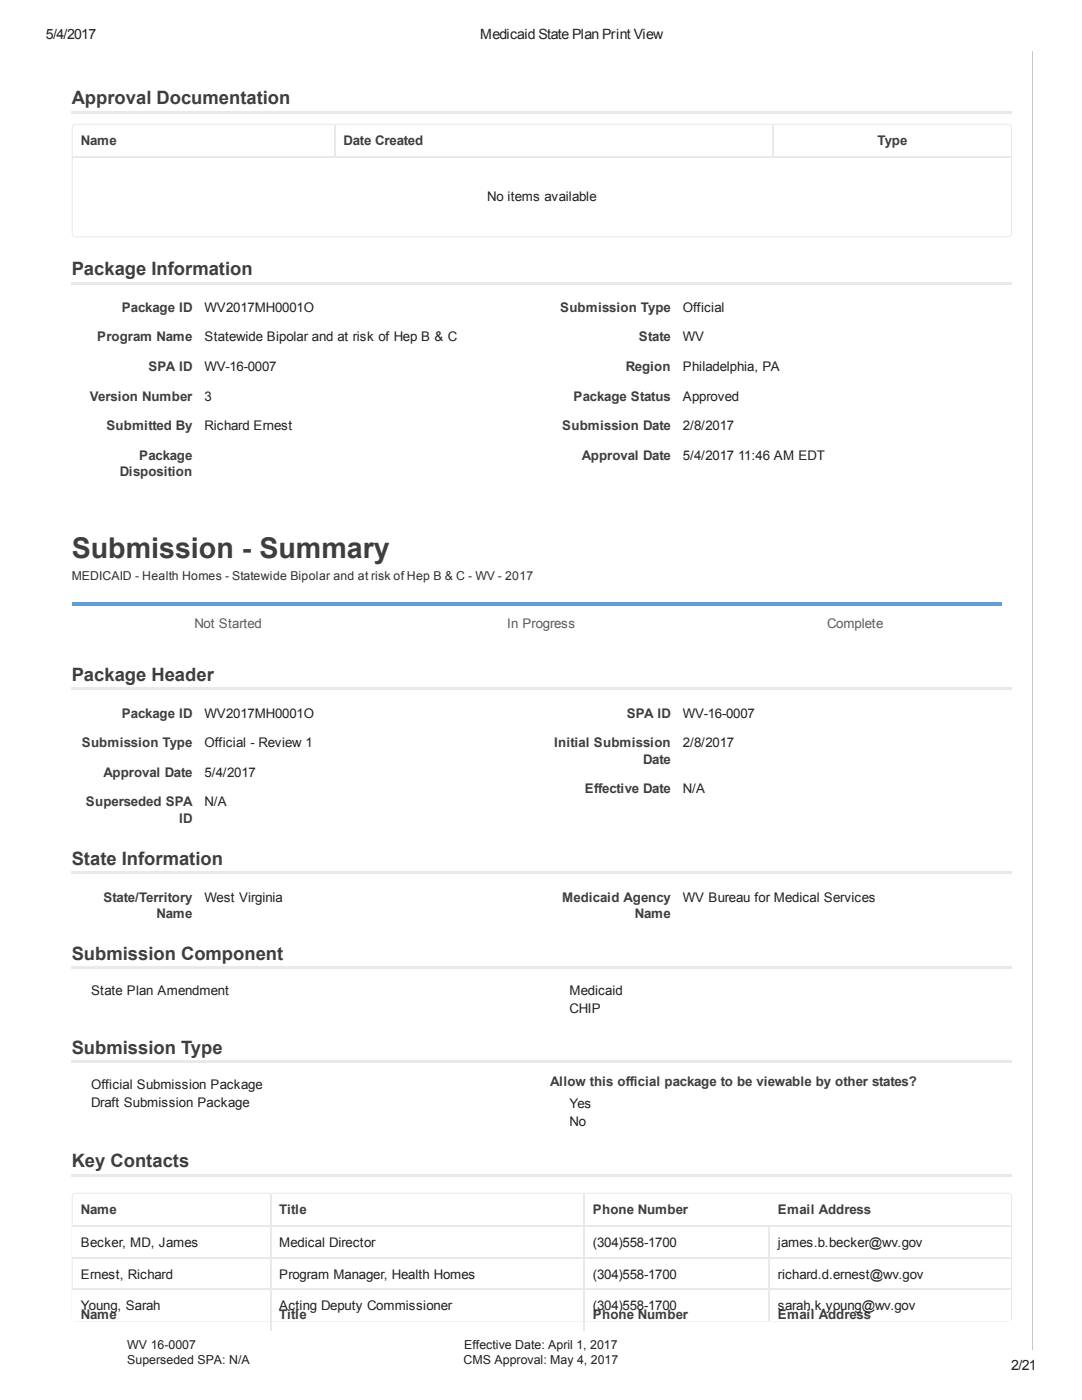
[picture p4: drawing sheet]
<svg xmlns="http://www.w3.org/2000/svg" width="216mm" height="279mm" viewBox="0 0 216 279" stroke-linecap="round" stroke-linejoin="round" font-family="sans-serif">
<defs><g id="words">
<text font-size="5.7" fill="#3e3d3f" x="14.3" y="111.4">Submission - Summary</text>
<g font-size="3.7" fill="#3e3d3f">
<text x="14.3" y="20.8">Approval Documentation</text>
<text x="14.3" y="54.9">Package Information</text>
<text x="14.3" y="135.9">Package Header</text>
<text x="14.3" y="172.6">State Information</text>
<text x="14.3" y="191.5">Submission Component</text>
<text x="14.3" y="210.3">Submission Type</text>
<text x="14.3" y="232.9">Key Contacts</text>
</g>
<g font-size="2.8" fill="#231f20">
<text x="9.2" y="7.8">5/4/2017</text>
<text x="95.8" y="7.8">Medicaid State Plan Print View</text>
<text x="201.8" y="273.4">2/21</text>
</g>
<g font-size="2.7" fill="#3e3d3f">
<text x="16.1" y="29">Name</text>
<text x="68.6" y="29">Date Created</text>
<text x="175.1" y="29">Type</text>
<text x="24.3" y="62.2">Package ID</text>
<text x="111.8" y="62.2">Submission Type</text>
<text x="19.4" y="68.2">Program Name</text>
<text x="127.5" y="68.2">State</text>
<text x="29.6" y="74.1">SPA ID</text>
<text x="124.9" y="74.1">Region</text>
<text x="17.9" y="80">Version Number</text>
<text x="114.4" y="80">Package Status</text>
<text x="21.2" y="85.9">Submitted By</text>
<text x="112.2" y="85.9">Submission Date</text>
<text x="23.9" y="95.1">Disposition</text>
<text x="27.8" y="91.8">Package</text>
<text x="116.1" y="91.8">Approval Date</text>
<text x="24.3" y="143.2">Package ID</text>
<text x="125" y="143.2">SPA ID</text>
<text x="16.3" y="149.1">Submission Type</text>
<text x="110.6" y="149.1">Initial Submission</text>
<text x="20.6" y="155">Approval Date</text>
<text x="128.3" y="152.4">Date</text>
<text x="17.2" y="160.9">Superseded SPA</text>
<text x="116.7" y="158.3">Effective Date</text>
<text x="35.7" y="164.2">ID</text>
<text x="20.6" y="179.9">State/Territory</text>
<text x="112.2" y="179.9">Medicaid Agency</text>
<text x="31.2" y="183.2">Name</text>
<text x="126.7" y="183.2">Name</text>
<text x="109.8" y="216.8">Allow this official package to be viewable by other states?</text>
<text x="16.1" y="242.3">Name</text>
<text x="55.7" y="242.3">Title</text>
<text x="118.3" y="242.3">Phone Number</text>
<text x="155.2" y="242.3">Email Address</text>
<text x="16.1" y="263.3">Name</text>
<text x="55.7" y="263.3">Title</text>
<text x="118.3" y="263.3">Phone Number</text>
<text x="155.2" y="263.3">Email Address</text>
</g>
<g font-size="2.7" fill="#231f20">
<text x="97.2" y="40.2">No items available</text>
<text x="40.8" y="62.2">WV2017MH0001O</text>
<text x="136.3" y="62.2">Official</text>
<text x="40.8" y="68.2">Statewide Bipolar and at risk of Hep B &amp; C</text>
<text x="136.3" y="68.2">WV</text>
<text x="40.8" y="74.1">WV-16-0007</text>
<text x="136.3" y="74.1">Philadelphia, PA</text>
<text x="40.8" y="80">3</text>
<text x="136.3" y="80">Approved</text>
<text x="40.8" y="85.9">Richard Ernest</text>
<text x="136.3" y="85.9">2/8/2017</text>
<text x="136.3" y="91.8">5/4/2017 11:46 AM EDT</text>
<text x="40.8" y="143.2">WV2017MH0001O</text>
<text x="136.3" y="143.2">WV-16-0007</text>
<text x="40.8" y="149.1">Official - Review 1</text>
<text x="136.3" y="149.1">2/8/2017</text>
<text x="40.8" y="155">5/4/2017</text>
<text x="40.8" y="160.9">N/A</text>
<text x="136.3" y="158.3">N/A</text>
<text x="40.8" y="179.9">West Virginia</text>
<text x="136.3" y="179.9">WV Bureau for Medical Services</text>
<text x="18.2" y="198.5">State Plan Amendment</text>
<text x="113.6" y="198.5">Medicaid</text>
<text x="113.6" y="202.1">CHIP</text>
<text x="18.2" y="217.2">Official Submission Package</text>
<text x="18.2" y="220.9">Draft Submission Package</text>
<text x="113.6" y="221.1">Yes</text>
<text x="113.6" y="224.8">No</text>
<text x="16.1" y="248.9">Becker, MD, James</text>
<text x="55.7" y="248.9">Medical Director</text>
<text x="118.3" y="248.9">(304)558-1700</text>
<text x="155.2" y="248.9">james.b.becker@wv.gov</text>
<text x="16.1" y="255.2">Ernest, Richard</text>
<text x="55.7" y="255.2">Program Manager, Health Homes</text>
<text x="118.3" y="255.2">(304)558-1700</text>
<text x="155.2" y="255.2">richard.d.ernest@wv.gov</text>
<text x="16.1" y="261.5">Young, Sarah</text>
<text x="55.7" y="261.5">Acting Deputy Commissioner</text>
<text x="118.3" y="261.5">(304)558-1700</text>
<text x="155.2" y="261.5">sarah.k.young@wv.gov</text>
</g>
<g font-size="2.7" fill="#5b5c5e">
<text x="38.8" y="125.3">Not Started</text>
<text x="101.2" y="125.3">In Progress</text>
<text x="165" y="125.3">Complete</text>
</g>
<g font-size="2.5" fill="#231f20">
<text x="25.4" y="269.2">WV 16-0007</text>
<text x="92.6" y="269.2">Effective Date: April 1, 2017</text>
<text x="25.4" y="272.2">Superseded SPA: N/A</text>
<text x="92.5" y="272.2">CMS Approval: May 4, 2017</text>
</g>
<text font-size="2.4" fill="#312f30" x="14.3" y="115.7">MEDICAID - Health Homes - Statewide Bipolar and at risk of Hep B &amp; C - WV - 2017</text>
</g></defs>
<path d="M10.8 10.2h195.3v259.3h-195.3z" fill="#231f20"/>
<path d="M10.2 10.2h195.8v259.3h-195.8z" fill="#fff"/>
<path d="M14.3 22.5h187.6" fill="none" stroke="#e9e9ea" stroke-width=".41"/>
<path d="M14.6 25l.5-.2h186a.63 .63 0 0 1 .7 .7v21a.63 .63 0 0 1-.7 .7h-186a.63 .63 0 0 1-.7-.7v-21z" fill="#fff"/>
<path d="M14.5 31.3h187.2M14.6 25l.5-.2h186a.63 .63 0 0 1 .7 .7v21a.63 .63 0 0 1-.7 .7h-186a.63 .63 0 0 1-.7-.7v-21zM66.8 24.9v6.3M154.3 24.9v6.3" fill="none" stroke="#e9e9ea" stroke-width=".2"/>
<path d="M14.3 56.5h187.6" fill="none" stroke="#e9e9ea" stroke-width=".41"/>
<path d="M14.3 120.2h62.4v.6h-62.4z" fill="#fff"/>
<path d="M14.3 120.2h62.4v.6h-62.4z" fill="#619ed5"/>
<path d="M76.7 120.2h62.6v.6h-62.6z" fill="#fff"/>
<path d="M76.7 120.2h62.6v.6h-62.6z" fill="#619ed5"/>
<path d="M139.3 120.2h62.6v.6h-62.6z" fill="#fff"/>
<path d="M139.3 120.2h62.6v.6h-62.6z" fill="#619ed5"/>
<g fill="#fff">
<path d="M200.9 119.5h1v1.1h-1z"/>
<circle cx="200.9" cy="120.6" r="1.02"/>
</g>
<path d="M14.3 137.5h187.6M14.3 174.2h187.6M14.3 193.2h187.6" fill="none" stroke="#e9e9ea" stroke-width=".41"/>
<g fill="#e1e2e3">
<path d="M15.5 198.5h.5zM14.8 198l.2 .2zM16.9 197.7l-.4 .5zM17 197.3l-.1 .3zM14.5 197.3v.2zM16.9 196.9l.1 .4zM14.5 197v.3zM16.6 196.4l.3 .4zM14.9 196.4l-.1 .1zM16.2 196.1l.4 .3zM14.9 196.4l.3-.3zM15.4 196.1l.3-.1zM15.7 196l.4 .1z"/>
<path d="M111 198.5h.4zM110.2 198l.1 .1zM112.4 197.3v.3zM112.4 196.9v.4zM110.3 196.4l-.1 .1zM110.3 196.4l.2-.2zM111.2 196l.3 .1zM110.9 196.1l.3-.1z"/>
<path d="M111 202.1h.4zM110.2 201.7l.1 .1zM112.4 200.9v.3zM112.4 200.6v.3zM110.3 200.1l-.1 .1zM111.2 199.7h.2zM111 199.7h.2z"/>
</g>
<path d="M14.3 211.9h187.6" fill="none" stroke="#e9e9ea" stroke-width=".41"/>
<g fill="#e1e2e3">
<path d="M15.4 217.2h.7zM16.9 216.5l-.7 .6zM14.8 216.7l.4 .4zM17 216l-.1 .4zM14.5 216v.2zM16.9 215.6l.1 .4zM14.5 215.8v.2zM16.6 215.2l.3 .3zM14.9 215.2l-.1 .1zM16.5 215.1l.1 .1zM14.9 215.2l.1-.1z"/>
<path d="M15.4 220.9h.7zM16.9 220.2l-.7 .6zM14.8 220.4l.4 .4zM17 219.7l-.1 .4zM14.5 219.7v.2zM16.9 219.3l.1 .4zM14.5 219.5v.2zM16.6 218.8l.3 .4zM14.9 218.8l-.1 .2zM16.5 218.7l.1 .1zM14.9 218.8l.1-.1z"/>
<path d="M110.2 220.6l.3 .3zM111.9 220.9l.2-.1zM112.1 220.7v.1zM112.4 219.9v.3zM112.4 219.6v.3zM111.2 218.7h.3zM110.9 218.7h.3z"/>
<path d="M110.2 224.3l.3 .3zM111.9 224.6l.2-.2zM112.1 224.3v.1zM112.4 223.6v.3zM112.4 223.2v.4zM111.2 222.3l.3 .1zM110.9 222.4l.3-.1z"/>
</g>
<path d="M14.3 234.6h187.6" fill="none" stroke="#e9e9ea" stroke-width=".41"/>
<path d="M14.6 238.3l.5-.2h186a.63 .63 0 0 1 .7 .8v24a.63 .63 0 0 1-.7 .7h-186a.63 .63 0 0 1-.7-.7v-24z" fill="#fff"/>
<path d="M14.6 238.3l.5-.2h186a.63 .63 0 0 1 .7 .8v24a.63 .63 0 0 1-.7 .7h-186a.63 .63 0 0 1-.7-.7v-24zM54 238.2v6.4M116.6 238.2v6.4M54 259.3v6.3M116.6 259.3v6.3" fill="none" stroke="#e9e9ea" stroke-width=".2"/>
<path d="M14.5 244.6h39.4v6.3h-39.4z" fill="#fff"/>
<path d="M14.5 244.7h39.4" fill="none" stroke="#e9e9ea" stroke-width=".2"/>
<path d="M53.9 244.6h62.6v6.3h-62.6z" fill="#fff"/>
<path d="M53.9 244.7h62.6M54 244.6v6.3" fill="none" stroke="#e9e9ea" stroke-width=".2"/>
<path d="M116.5 244.6h36.9v6.3h-36.9z" fill="#fff"/>
<path d="M116.5 244.7h36.9M116.6 244.6v6.3" fill="none" stroke="#e9e9ea" stroke-width=".2"/>
<path d="M153.4 244.6h48.3v6.3h-48.3z" fill="#fff"/>
<path d="M14.5 251h187.2M54 250.9v6.3M116.6 250.9v6.3M153.4 244.7h48.3M153.5 244.6v12.6" fill="none" stroke="#e9e9ea" stroke-width=".2"/>
<path d="M14.5 257.2h39.4v6.3h-39.4z" fill="#fff"/>
<path d="M14.5 257.3h39.4" fill="none" stroke="#e9e9ea" stroke-width=".2"/>
<path d="M53.9 257.2h62.6v6.3h-62.6z" fill="#fff"/>
<path d="M53.9 257.3h62.6M54 257.2v6.3" fill="none" stroke="#e9e9ea" stroke-width=".2"/>
<path d="M116.5 257.2h36.9v6.3h-36.9z" fill="#fff"/>
<path d="M116.5 257.3h36.9M116.6 257.2v6.3" fill="none" stroke="#e9e9ea" stroke-width=".2"/>
<path d="M153.4 257.2h48.3v6.3h-48.3z" fill="#fff"/>
<path d="M153.4 257.3h48.3M153.5 257.2v6.3" fill="none" stroke="#e9e9ea" stroke-width=".2"/>
<use href="#words"/>
</svg>
